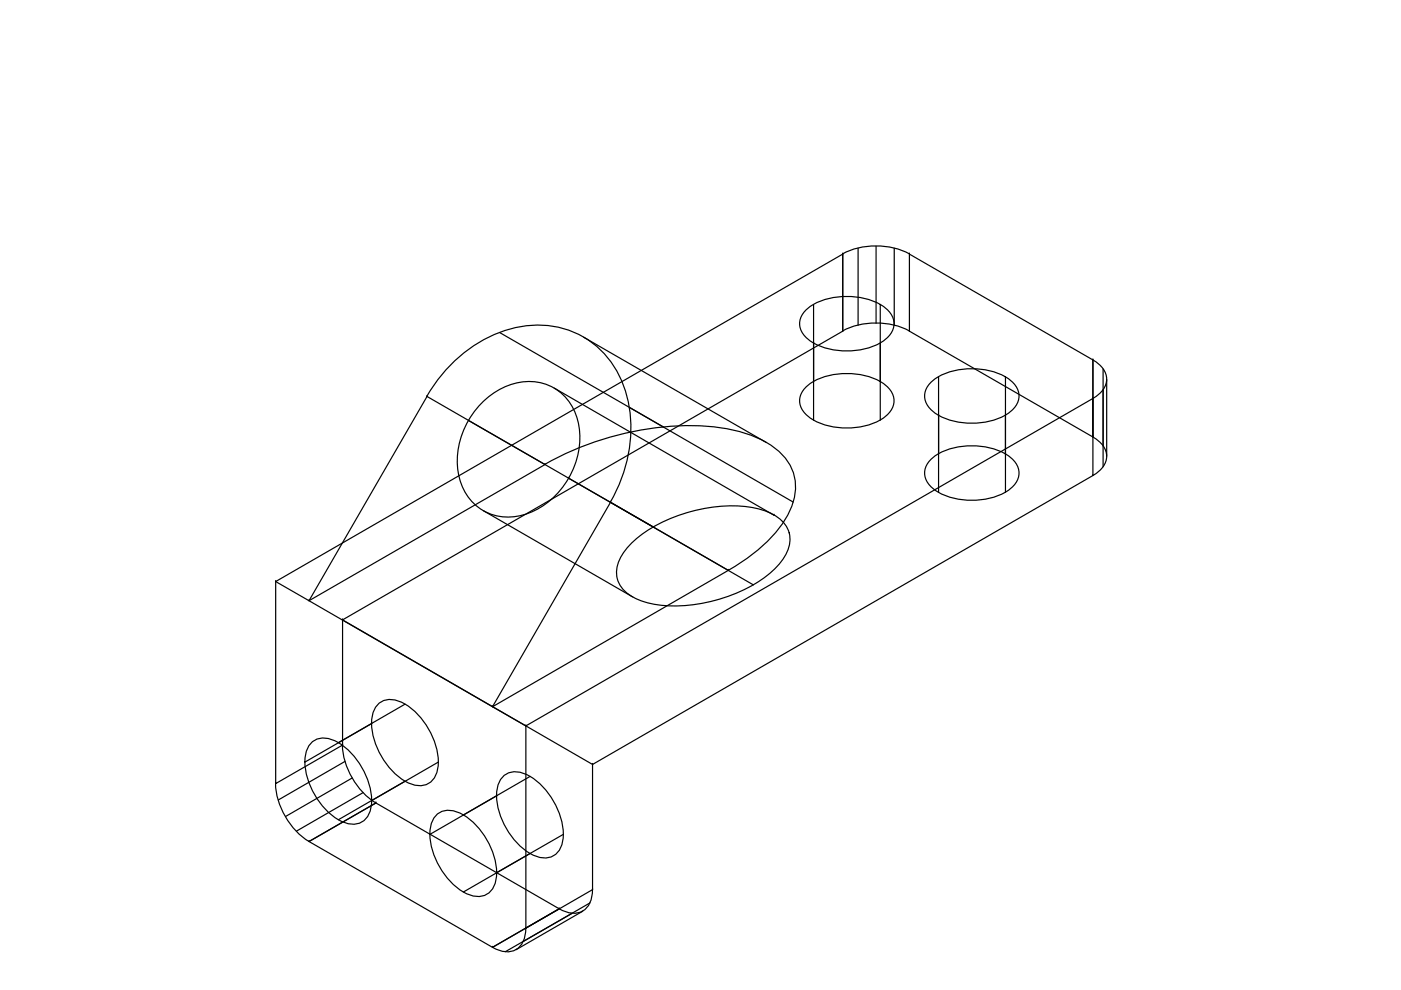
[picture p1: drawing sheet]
<svg xmlns="http://www.w3.org/2000/svg" width="297mm" height="210mm" viewBox="0 0 297 210" stroke-linecap="round" stroke-linejoin="round" font-family="sans-serif">
<!-- layer: 0 -->
<g fill="none" stroke="#000" stroke-width=".25">
<path d="M178.6 53.8a15.7 15.7 0 0 1 14.2 0M178.7 53.9h.1M178.7 53.9v16.3M181.9 52.6v16.3M185.7 52.2v16.3M189.6 52.6v16.3M192.8 53.9l38.9 22.4v16.4l-38.9-22.5zM192.8 53.9h.1M105.9 70.5l62.3 36M123.7 71.5l38.8 22.3M170.7 65.9a12.9 12.9 0 0 1 10.1-3 10.7 10.7 0 0 1 8.1 3.7 3.9 3.9 0 0 1-1.3 5.5 15 15 0 0 1-16.1 0 3.9 3.9 0 0 1-.8-6.2zM172.5 72.8h.1"/>
<path d="M172.5 64.6v24.5M178.6 70.2a15.7 15.7 0 0 1 14.2 0M178.7 70.2h.1M186.6 64.6v24.5M192.8 70.2h.1M199 79.9v24.5M213.2 79.9v24.5M231.7 76.3a4.5 4.5 0 0 1 2.7 5.3 5.8 5.8 0 0 1-2.7 2.9M231.7 76.3h.1M231.7 76.3v16.4M233.9 78.2v20.8M90.5 84a29.4 29.4 0 0 1 20.9-14.9 19.3 19.3 0 0 1 21.6 15.4 30.2 30.2 0 0 1-3.6 22"/>
<path d="M90.5 84.1h.1M90.5 84.1l69.3 39.9M90.5 84.1l-25 43.3M102.2 85.3a13.5 13.5 0 0 1 12.8-4.1 11.2 11.2 0 0 1 7.9 11.3 17.3 17.3 0 0 1-12.7 16.9 10.7 10.7 0 0 1-13.2-10 17.6 17.6 0 0 1 5.2-14.1zM115.5 98.5a62.4 62.4 0 0 1 36.2-8 24.4 24.4 0 0 1 13.6 5.3 10 10 0 0 1 2.4 12.1 28.2 28.2 0 0 1-11.1 11.7l-2.2 1.3M115.6 98.5h.1M115.6 98.5l-50.1 28.9M117.5 82.3l46.6 26.9M170.7 82.2a12.9 12.9 0 0 1 10.1-3 10.7 10.7 0 0 1 8.1 3.8 3.9 3.9 0 0 1-1.3 5.4 15 15 0 0 1-16.1 0 3.9 3.9 0 0 1-.8-6.2zM186.6 80.9h.1M197.2 97.6a12.9 12.9 0 0 1 10.1-3 10.7 10.7 0 0 1 8.1 3.7 3.9 3.9 0 0 1-1.3 5.4 15 15 0 0 1-16.1 0 3.9 3.9 0 0 1-.8-6.1zM197.2 81.2a12.9 12.9 0 0 1 10.1-3 10.7 10.7 0 0 1 8.1 3.8 3.9 3.9 0 0 1-1.3 5.4 15 15 0 0 1-16.1 0 3.9 3.9 0 0 1-.8-6.2z"/>
<path d="M199 88.1h.1M213.2 96.3h.1M231.7 92.7a4.5 4.5 0 0 1 2.7 5.2 5.8 5.8 0 0 1-2.7 2.9M231.7 92.7h.1M231.7 84.5h.1M234.6 80.4v16.4M102.5 108.3l31.6 18.3M120.6 101.4h.1M129.4 106.5h.1M129.4 106.5l-25 43.3M133.4 115.6a31.3 31.3 0 0 1 20.5-8.3 18 18 0 0 1 11 2.4 5.8 5.8 0 0 1 1.4 8.4 21.9 21.9 0 0 1-11 8 30.6 30.6 0 0 1-18.6 1.5 8 8 0 0 1-5.8-4.9 7.1 7.1 0 0 1 1.7-6.1zM164.1 109.2h.1"/>
<path d="M231.7 100.8h.1M58.4 123.3l53.1 30.6v42.9M58.4 123.3l120.3-69.4v16.3l-106.1 61.2v26.6l-14.2 8.1zM58.4 123.3h.1M65.5 127.4h.1M72.6 131.4h.1M72.6 131.4l53 30.7M154.4 120.9h.1M154.4 120.9l-50 28.9M65.8 157.7a4 4 0 0 1 4.9-.8 15 15 0 0 1 8 14 4 4 0 0 1-5.9 3.4 15 15 0 0 1-8.1-13.9l.2-1.1zM72.6 158a15.7 15.7 0 0 0 7.1 12.2M72.6 158h.1"/>
<path d="M78.8 153.4h.1M79.9 149.6a4 4 0 0 1 4.9-.8 15 15 0 0 1 8.1 13.9 4 4 0 0 1-6 3.4 15 15 0 0 1-8-13.9l.2-1zM85.9 149.3l-21.2 12.3M104.4 149.8h.1M111.5 153.9l120.2-69.4v16.3l-106.1 61.3v26.5l-14.1 8.2M111.5 153.9h.1M58.4 166.1a15.7 15.7 0 0 0 7.1 12.3M58.4 166.1h.1M65.5 178.4l14.2-8.1 38.9 22.4-14.2 8.2M65.5 178.4h.1M65.5 178.4l38.9 22.5M73.1 161.4l-14.1 8.2"/>
<path d="M74.7 165l-14.2 8.1M77 168l-14.1 8.2M78.8 169.7h.1M79.7 170.3h.1M79.7 170.3l-14.2 8.1M92.3 173.1a4 4 0 0 1 4.9-.8 15 15 0 0 1 8 13.9 4 4 0 0 1-5.9 3.4 15 15 0 0 1-8.1-13.9l.2-1zM92.9 161.6l-21.2 12.2M105.3 168.7h.1M106.4 164.9a4 4 0 0 1 4.9-.8 15 15 0 0 1 8.1 13.9 4 4 0 0 1-6 3.5 15 15 0 0 1-8-14l.2-1zM112.4 164.6l-21.2 12.3M119.5 176.9l-14.2 8.1M125.6 162.1h.1"/>
<path d="M105.3 185h.1M111.5 196.8a4.5 4.5 0 0 1-3.2 4.9 5.8 5.8 0 0 1-3.9-.9M111.5 196.8h.1M112.4 181l-14.2 8.1M118.6 192.7h.1M118.6 192.7l-14.2 8.2M121.3 193.7l-14.2 8.1M123.6 193.2l-14.2 8.2M125.1 191.4l-14.1 8.2M125.6 188.6a4.5 4.5 0 0 1-3.2 5 5.8 5.8 0 0 1-3.9-.9M125.6 188.6h.1M104.4 200.9h.1"/>
</g>
</svg>
